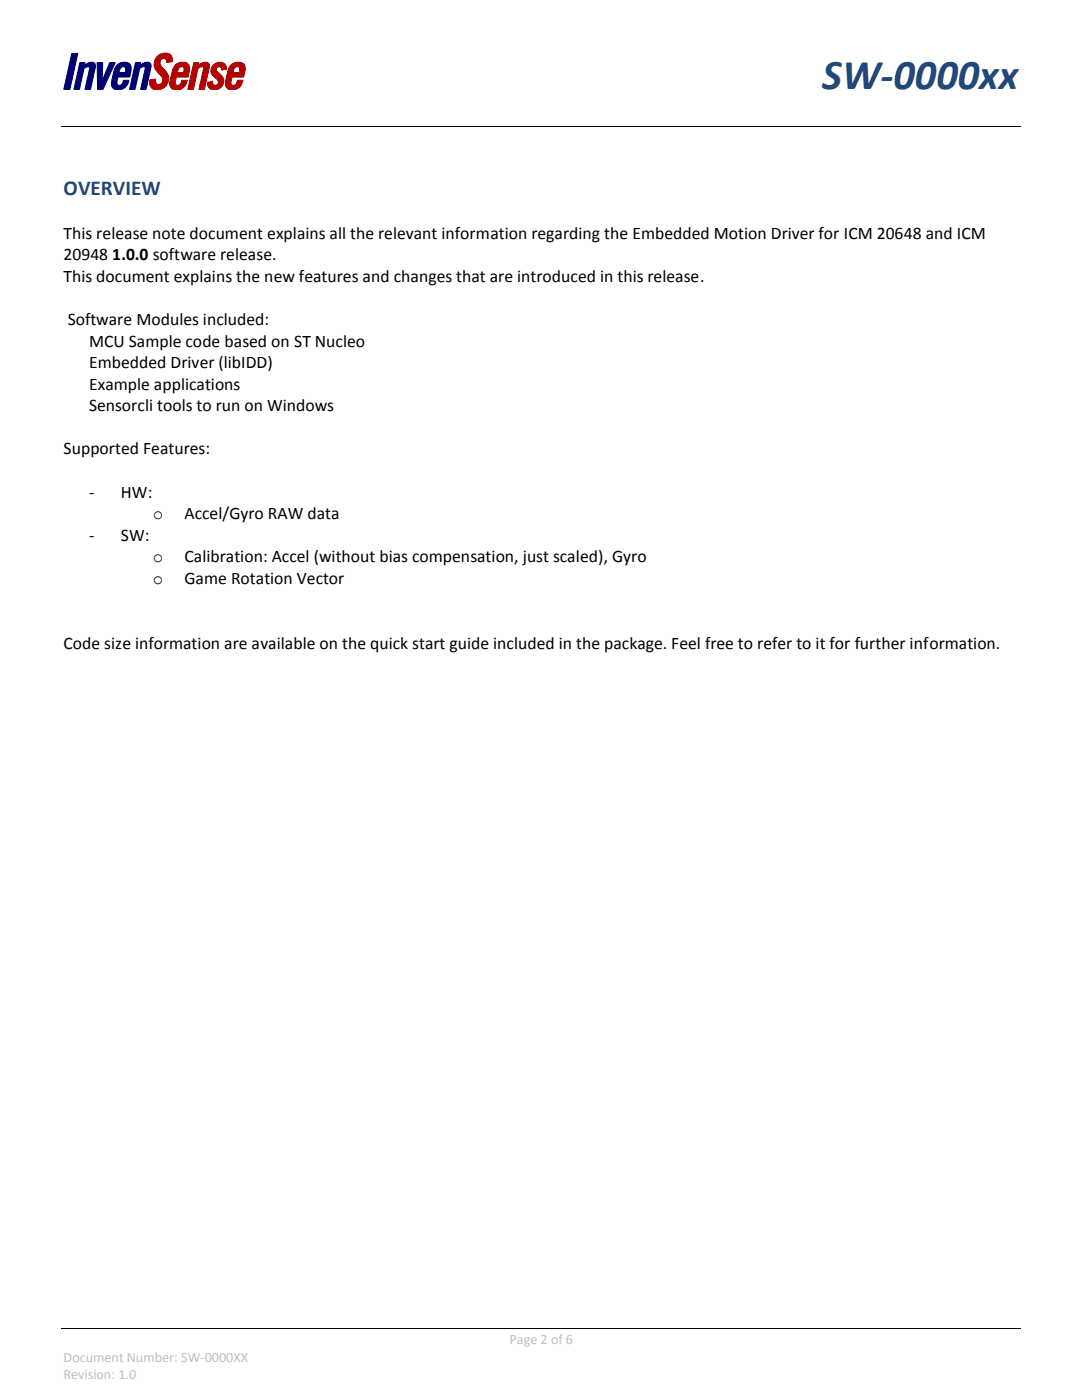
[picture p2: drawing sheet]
<svg xmlns="http://www.w3.org/2000/svg" width="216mm" height="279mm" viewBox="0 0 216 279" stroke-linecap="round" stroke-linejoin="round" font-family="sans-serif">
<defs><g id="words">
<text font-size="8.5" fill="#1f497d" x="164.1" y="17.8">SW-0000xx</text>
<text font-size="4.2" fill="#1f497d" x="12.7" y="38.8">OVERVIEW</text>
<g font-size="3.5">
<text x="12.7" y="47.6">This release note document explains all the relevant information regarding the Embedded Motion Driver for ICM 20648 and ICM</text>
<text x="12.7" y="52">20948</text>
<text x="22.4" y="52">1.0.0 software release.</text>
<text x="12.7" y="56.3">This document explains the new features and changes that are introduced in this release.</text>
<text x="13.5" y="64.9">Software Modules included:</text>
<text x="17.8" y="69.2">MCU Sample code based on ST Nucleo</text>
<text x="17.8" y="73.5">Embedded Driver (libIDD)</text>
<text x="17.8" y="77.8">Example applications</text>
<text x="17.8" y="82.1">Sensorcli tools to run on Windows</text>
<text x="12.7" y="90.7">Supported Features:</text>
<text x="17.8" y="99.3">-</text>
<text x="24.1" y="99.3">HW:</text>
<text x="17.8" y="107.9">-</text>
<text x="24.1" y="107.9">SW:</text>
<text x="30.5" y="103.6">o</text>
<text x="36.8" y="103.6">Accel/Gyro RAW data</text>
<text x="30.5" y="112.2">o</text>
<text x="36.8" y="112.2">Calibration: Accel (without bias compensation, just scaled), Gyro</text>
<text x="30.5" y="116.6">o</text>
<text x="36.8" y="116.6">Game Rotation Vector</text>
<text x="12.7" y="129.5">Code size information are available on the quick start guide included in the package. Feel free to refer to it for further information.</text>
</g>
<g font-size="2.8" fill="#bfbfbf">
<text x="101.7" y="268.3">Page 2 of 6</text>
<text x="12.7" y="271.8">Document Number: SW-0000XX</text>
<text x="12.7" y="275.2">Revision: 1.0</text>
</g>
</g></defs>
<path d="M12.2 25.3h191.5M12.2 265.2h191.5" fill="none" stroke="#000" stroke-width=".2"/>
<g fill="#000073" stroke="#000073" stroke-width=".2">
<path d="M14.3 10.7h1.2l-1.6 7.1h-1.2z" fill-rule="evenodd"/>
<path d="M15.9 12.5h1.1l-.2 .5a1.57 1.57 0 0 1 2.1-.3l.1 .8-.9 4.3h-1.1l.9-4.1-.1-.2-.2-.2-.8 .4-1 4.1h-1.1z" fill-rule="evenodd"/>
<path d="M19.4 12.5h1.1l-.1 3.6 1.5-3.6h1.1l-2.4 5.3h-1.1z" fill-rule="evenodd"/>
<path d="M24.1 13.5l-.3 1h1.2v-.3a.57 .57 0 0 0-.1-.8 .57 .57 0 0 0-.8 .1zM23.4 13a1.73 1.73 0 0 1 2.7 .1l.1 1-.3 1.3h-2.4l-.1 .7a.61 .61 0 0 0 .4 1 .61 .61 0 0 0 .7-.7l.1-.4h1.1a1.99 1.99 0 0 1-1.2 1.8 1.99 1.99 0 0 1-2.1-.4l-.2-.6 .1-.9 .6-2.2z" fill-rule="evenodd"/>
<path d="M27 12.5h1.1l-.1 .5a1.56 1.56 0 0 1 2-.3l.2 .6-1 4.5h-1.1l.9-4.1v-.2l-.3-.2-.8 .4-.9 4.1h-1.2z" fill-rule="evenodd"/>
</g>
<g fill="#b50000" stroke="#b50000" stroke-width=".2">
<path d="M31.5 11.2a1.85 1.85 0 0 1 2.8 .1l.1 1-1.2 .2a.64 .64 0 0 0-.6-.9 .64 .64 0 0 0-.6 .8 2.73 2.73 0 0 0 1.1 1.9 2.18 2.18 0 0 1 0 2.9 2.18 2.18 0 0 1-2.9 .2l-.3-.6v-.9l1.2-.1a.74 .74 0 0 0 .5 1.1 .74 .74 0 0 0 .9-.9 5.9 5.9 0 0 0-1.5-2.2 2.2 2.2 0 0 1 .5-2.6z" fill-rule="evenodd"/>
<path d="M35.8 13.5l-.4 1h1.2l.1-.3a.57 .57 0 0 0-.1-.8 .57 .57 0 0 0-.8 .1zM35 13a1.73 1.73 0 0 1 2.8 .1v1l-.3 1.3h-2.3l-.2 .7a.61 .61 0 0 0 .4 1 .61 .61 0 0 0 .8-.7l.1-.4h1.1a1.99 1.99 0 0 1-1.3 1.8 1.99 1.99 0 0 1-2.1-.4l-.1-.6 .1-.9 .5-2.2z" fill-rule="evenodd"/>
<path d="M38.7 12.5h1l-.1 .5a1.57 1.57 0 0 1 2.1-.3l.1 .8-1 4.3h-1.1l.9-4.1v-.2l-.3-.2-.8 .4-.9 4.1h-1.1z" fill-rule="evenodd"/>
<path d="M42.5 13a1.47 1.47 0 0 1 1.5-.6 1.47 1.47 0 0 1 1.2 1.2v.2l-1 .2a.57 .57 0 0 0-.4-.7 .57 .57 0 0 0-.7 .5 .57 .57 0 0 0 .4 .6l.1 .2a1.78 1.78 0 0 1 .7 2.6 1.78 1.78 0 0 1-2.7 .2l-.2-1 1-.2a.62 .62 0 0 0 .4 .8 .62 .62 0 0 0 .8-.4 .62 .62 0 0 0-.3-.8l-.3-.3a1.58 1.58 0 0 1-.5-2.5z" fill-rule="evenodd"/>
<path d="M46.9 13.5l-.4 1h1.2l.1-.3a.57 .57 0 0 0-.1-.8 .57 .57 0 0 0-.8 .1zM46.1 13a1.72 1.72 0 0 1 2.7 .1l.1 .7-.3 1.6h-2.3l-.2 .7a.61 .61 0 0 0 .4 1 .61 .61 0 0 0 .8-.7l.1-.4h1.1a1.99 1.99 0 0 1-1.3 1.8 1.99 1.99 0 0 1-2.1-.4l-.1-.9 .4-2.1 .4-1z" fill-rule="evenodd"/>
</g>
<use href="#words"/>
</svg>
